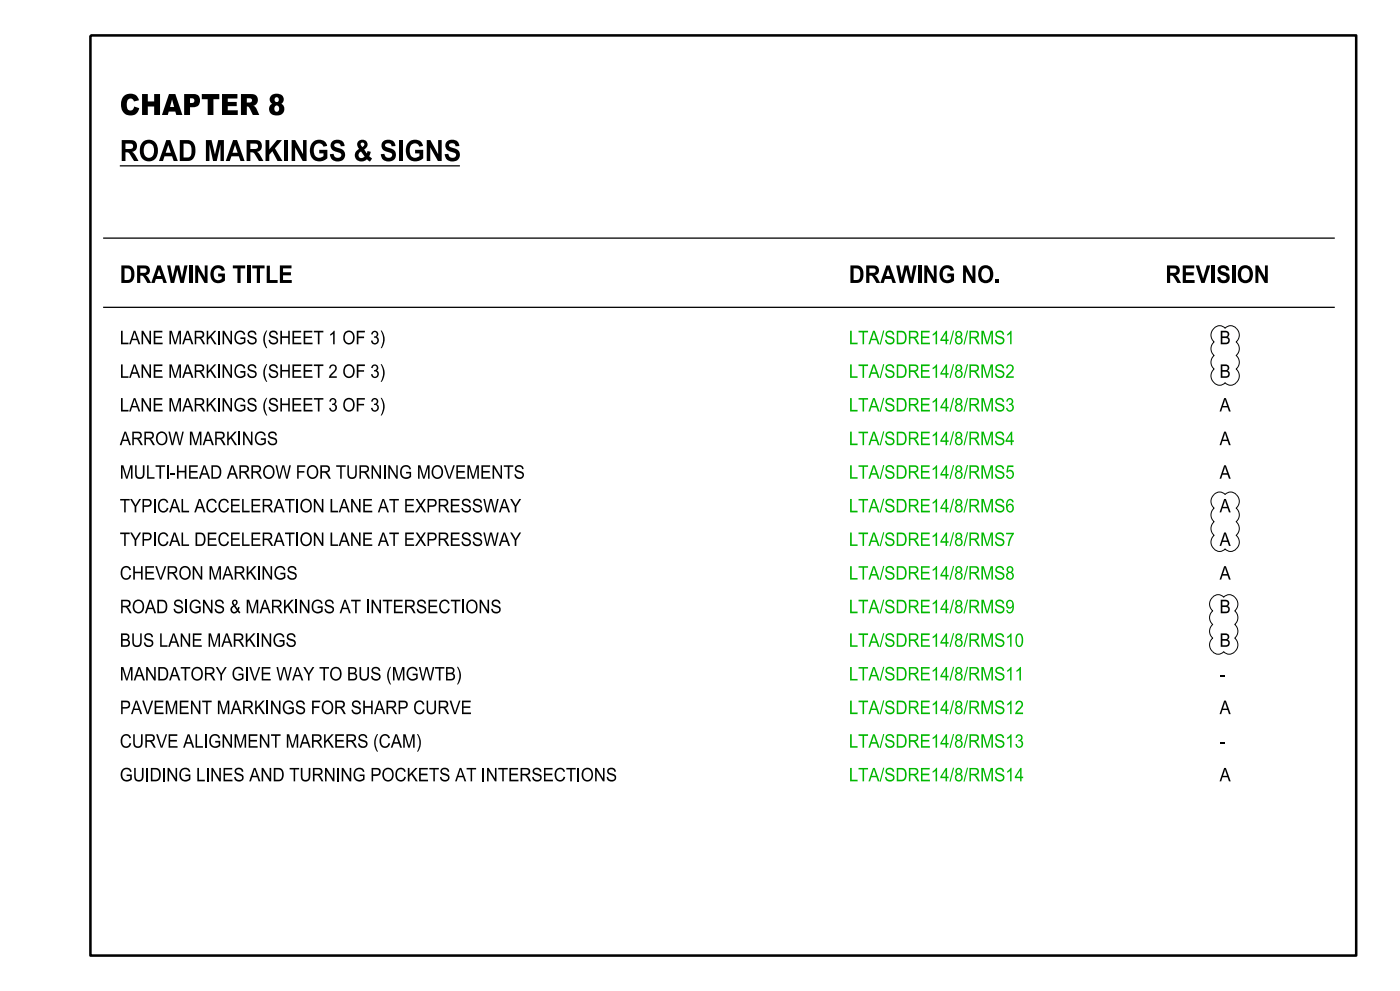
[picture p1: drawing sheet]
<svg xmlns="http://www.w3.org/2000/svg" width="420mm" height="297mm" viewBox="0 0 420 297" stroke-linecap="round" stroke-linejoin="round" font-family="sans-serif">
<defs><g id="words">
<g font-size="6.3">
<text x="35.9" y="34.5">CHAPTER 8</text>
<text x="35.9" y="48.3">ROAD MARKINGS &amp; SIGNS</text>
</g>
<g font-size="5.2">
<text x="35.9" y="84.8">DRAWING TITLE</text>
<text x="254.7" y="84.8">DRAWING NO.</text>
<text x="349.6" y="84.8">REVISION</text>
</g>
<g font-size="4">
<text x="35.9" y="103.2">LANE MARKINGS (SHEET 1 OF 3)</text>
<text x="365.9" y="103.2">B</text>
<text x="35.9" y="113.2">LANE MARKINGS (SHEET 2 OF 3)</text>
<text x="365.9" y="113.2">B</text>
<text x="35.9" y="123.3">LANE MARKINGS (SHEET 3 OF 3)</text>
<text x="365.9" y="123.3">A</text>
<text x="35.9" y="133.4">ARROW MARKINGS</text>
<text x="365.9" y="133.4">A</text>
<text x="35.9" y="143.5">MULTI-HEAD ARROW FOR TURNING MOVEMENTS</text>
<text x="365.9" y="143.5">A</text>
<text x="35.9" y="153.6">TYPICAL ACCELERATION LANE AT EXPRESSWAY</text>
<text x="365.9" y="153.6">A</text>
<text x="35.9" y="163.6">TYPICAL DECELERATION LANE AT EXPRESSWAY</text>
<text x="365.9" y="163.6">A</text>
<text x="35.9" y="173.7">CHEVRON MARKINGS</text>
<text x="365.9" y="173.7">A</text>
<text x="35.9" y="183.8">ROAD SIGNS &amp; MARKINGS AT INTERSECTIONS</text>
<text x="365.9" y="183.8">B</text>
<text x="35.9" y="193.9">BUS LANE MARKINGS</text>
<text x="365.9" y="193.9">B</text>
<text x="35.9" y="203.9">MANDATORY GIVE WAY TO BUS (MGWTB)</text>
<text x="365.9" y="203.9">-</text>
<text x="35.9" y="214">PAVEMENT MARKINGS FOR SHARP CURVE</text>
<text x="365.9" y="214">A</text>
<text x="35.9" y="224.1">CURVE ALIGNMENT MARKERS (CAM)</text>
<text x="365.9" y="224.1">-</text>
<text x="35.9" y="234.2">GUIDING LINES AND TURNING POCKETS AT INTERSECTIONS</text>
<text x="365.9" y="234.2">A</text>
</g>
<g font-size="4" fill="#00b700">
<text x="254.7" y="103.2">LTA/SDRE14/8/RMS1</text>
<text x="254.7" y="113.2">LTA/SDRE14/8/RMS2</text>
<text x="254.7" y="123.3">LTA/SDRE14/8/RMS3</text>
<text x="254.7" y="133.4">LTA/SDRE14/8/RMS4</text>
<text x="254.7" y="143.5">LTA/SDRE14/8/RMS5</text>
<text x="254.7" y="153.6">LTA/SDRE14/8/RMS6</text>
<text x="254.7" y="163.6">LTA/SDRE14/8/RMS7</text>
<text x="254.7" y="173.7">LTA/SDRE14/8/RMS8</text>
<text x="254.7" y="183.8">LTA/SDRE14/8/RMS9</text>
<text x="254.7" y="193.9">LTA/SDRE14/8/RMS10</text>
<text x="254.7" y="203.9">LTA/SDRE14/8/RMS11</text>
<text x="254.7" y="214">LTA/SDRE14/8/RMS12</text>
<text x="254.7" y="224.1">LTA/SDRE14/8/RMS13</text>
<text x="254.7" y="234.2">LTA/SDRE14/8/RMS14</text>
</g>
</g></defs>
<path d="M35.9 49.7h102.1M30.9 71.4h369.5M30.9 92.1h369.5" fill="none" stroke="#000" stroke-width=".38"/>
<path d="M364.5 98.1a2.13 2.13 0 0 1 3 .3 2.62 2.62 0 0 1 3.6 .1 2.62 2.62 0 0 1 .1 3.6l-.4 .4a2.64 2.64 0 0 1 0 4 2.64 2.64 0 0 1 0 4.1 2.71 2.71 0 0 1 .6 3.4 2.71 2.71 0 0 1-3.3 1.2l-.6-.5a2.45 2.45 0 0 1-2.6 .6 2.45 2.45 0 0 1-1.6-2.2l.2-1.4 .7-1.1a2.64 2.64 0 0 1 0-4.1 2.64 2.64 0 0 1 0-4 2.75 2.75 0 0 1 .3-4.4zM364.2 148.2a2.19 2.19 0 0 1 3.3 0 2.63 2.63 0 0 1 3.6 .2 2.63 2.63 0 0 1 .1 3.6l-.4 .3a2.64 2.64 0 0 1 0 4 2.67 2.67 0 0 1 0 4.1 2.65 2.65 0 0 1 .5 3.6 2.65 2.65 0 0 1-3.5 .8l-.3-.3a2.45 2.45 0 0 1-2.6 .6 2.45 2.45 0 0 1-1.6-2.2l.2-1.3 .7-1.2a2.67 2.67 0 0 1 0-4.1 2.64 2.64 0 0 1 0-4 2.67 2.67 0 0 1 0-4.1zM364.1 178.7a2.13 2.13 0 0 1 3 .3 2.62 2.62 0 0 1 3.6 .2 2.62 2.62 0 0 1 0 3.5l-.3 .4a2.64 2.64 0 0 1 0 4 2.67 2.67 0 0 1 0 4.1 2.65 2.65 0 0 1 .5 3.6 2.65 2.65 0 0 1-3.5 .8l-.3-.3a2.45 2.45 0 0 1-2.6 .6 2.45 2.45 0 0 1-1.6-2.2l.1-1.4 .8-1.1a2.67 2.67 0 0 1 0-4.1 2.64 2.64 0 0 1 0-4 2.75 2.75 0 0 1 .3-4.4z" fill="none" stroke="#000" stroke-width=".3"/>
<path d="M27.1 10.6h379.8v275.8h-379.8z" fill="none" stroke="#000" stroke-width=".76" stroke-linecap="butt"/>
<use href="#words"/>
</svg>
